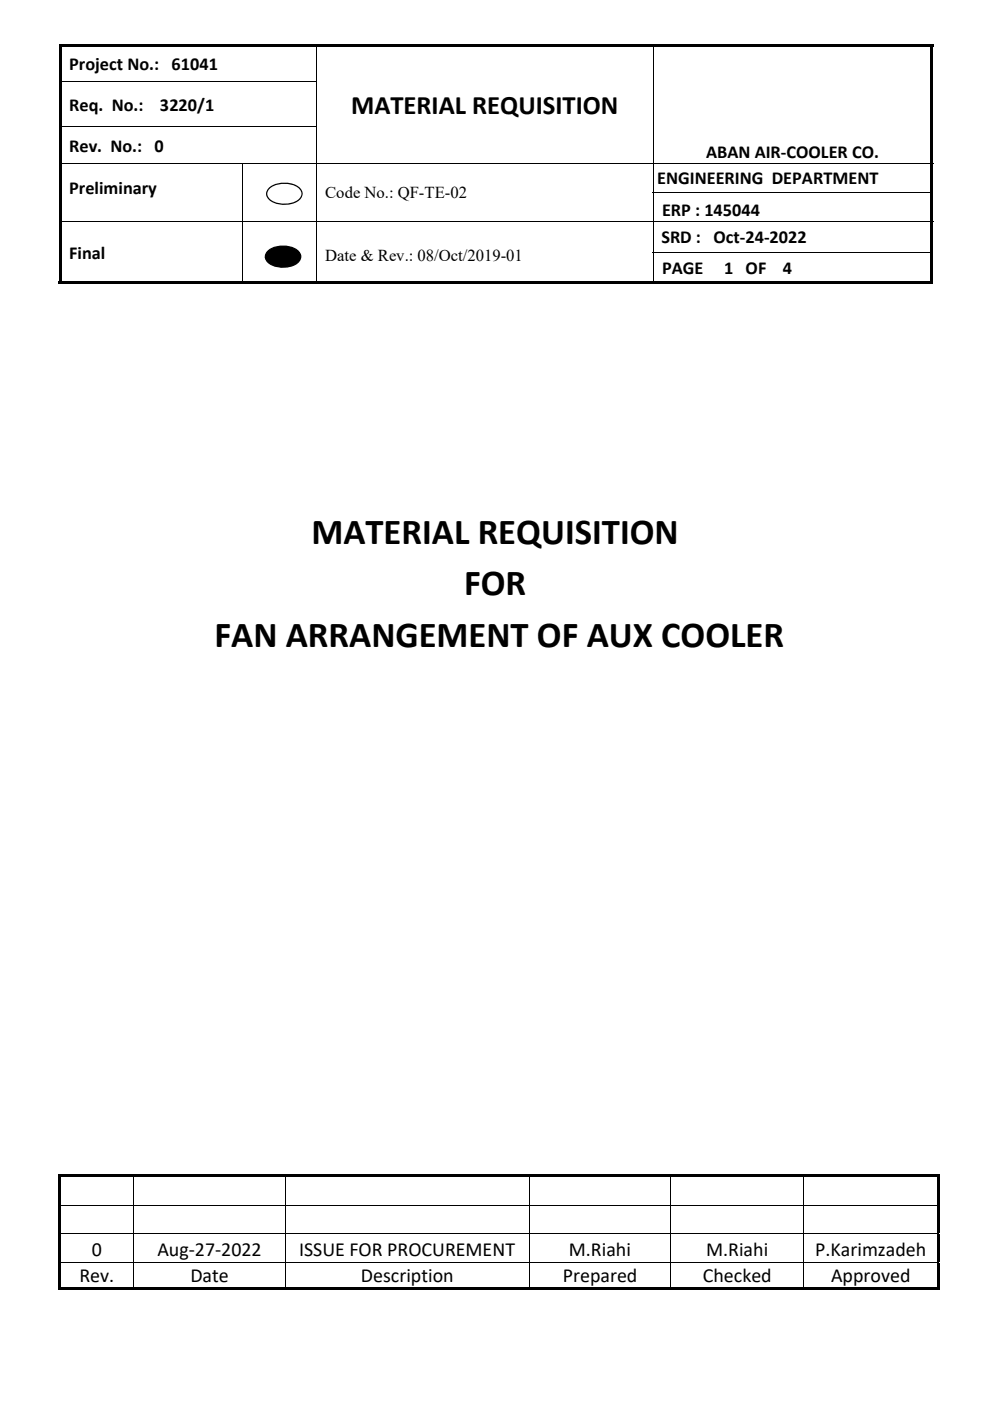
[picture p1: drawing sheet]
<svg xmlns="http://www.w3.org/2000/svg" width="210mm" height="297mm" viewBox="0 0 210 297" stroke-linecap="round" stroke-linejoin="round" font-family="sans-serif">
<defs><g id="words">
<g font-size="7.8">
<text x="66" y="115.3">MATERIAL REQUISITION</text>
<text x="98.4" y="126.2">FOR</text>
<text x="45.5" y="137.1">FAN ARRANGEMENT OF AUX COOLER</text>
</g>
<text font-size="5.7" x="74.5" y="24.2">MATERIAL REQUISITION</text>
<g font-size="4.2">
<text x="19.5" y="266.4">0</text>
<text x="33.4" y="266.4">Aug‐27‐2022</text>
<text x="63.4" y="266.4">ISSUE FOR PROCUREMENT</text>
<text x="120.7" y="266.4">M.Riahi</text>
<text x="149.8" y="266.4">M.Riahi</text>
<text x="172.9" y="266.4">P.Karimzadeh</text>
<text x="16.8" y="271.7">Rev.</text>
<text x="40.4" y="271.7">Date</text>
<text x="76.5" y="271.7">Description</text>
<text x="119.4" y="271.7">Prepared</text>
<text x="149.1" y="271.7">Checked</text>
<text x="176.3" y="271.7">Approved</text>
</g>
<g font-size="3.9">
<text x="14.7" y="14.8">Project No.: 61041</text>
<text x="14.7" y="23.5">Req. No.:</text>
<text x="33.9" y="23.5">3220/1</text>
<text x="14.7" y="32.2">Rev. No.: 0</text>
<text x="149.8" y="33.5">ABAN AIR‐COOLER CO.</text>
<text x="14.7" y="41">Preliminary</text>
<text x="139.4" y="39.1">ENGINEERING DEPARTMENT</text>
<text x="140.4" y="45.8">ERP : 145044</text>
<text x="140.3" y="51.5">SRD : Oct‐24‐2022</text>
<text x="14.7" y="54.8">Final</text>
<text x="140.4" y="58">PAGE</text>
<text x="153.6" y="58">1 OF</text>
<text x="166.1" y="58">4</text>
</g>
<g font-size="3.5">
<text x="69" y="42">Code No.: QF-TE-02</text>
<text x="69" y="55.3">Date &amp; Rev.: 08/Oct/2019-01</text>
</g>
</g></defs>
<g fill="#000">
<path d="M12.5 9.3h.5v.5h-.5zM12.5 9.3h185.4v.5h-185.4zM12.5 9.8h.5v7.4h-.5zM12.5 17.2h.5v.5h-.5zM67 17.2h.2v.5h-.2zM138.4 17.2h.2v.5h-.2zM197.4 9.3h.5v.5h-.5zM197.4 9.8h.5v7.4h-.5zM197.4 17.2h.5v.5h-.5zM12.5 17.7h.5v8.9h-.5zM12.5 26.6h.5v.6h-.5zM12.5 27.2h.5v7.3h-.5z"/>
<path d="M67 26.6h.2v.6h-.2zM138.4 26.6h.2v.6h-.2zM197.4 17.7h.5v8.9h-.5zM197.4 26.6h.5v.6h-.5zM197.4 27.2h.5v7.3h-.5zM12.5 34.7h.5v6.1h-.5zM12.5 40.8h.5v.2h-.5zM12.5 41h.5v5.8h-.5zM12.5 47h.5v6.4h-.5zM12.5 53.4h.5v.2h-.5zM51.3 40.8h.2v.2h-.2zM51.3 53.4h.2v.2h-.2z"/>
<path d="M67 40.8h.2v.2h-.2zM67 53.4h.2v.2h-.2zM197.4 34.7h.5v6.1h-.5zM197.4 41h.5v5.8h-.5zM197.4 47h.5v6.4h-.5zM12.5 53.6h.5v6.6h-.5zM12.5 59.7h38.8v.5h-38.8zM51.3 59.7h15.7v.5h-15.7zM67 59.7h71.4v.5h-71.4zM138.4 59.7h59v.5h-59zM197.4 53.6h.5v6.6h-.5zM197.4 59.7h.5v.5h-.5z"/>
<path d="M12.4 249h.6v.6h-.6zM12.4 249h186.8v.6h-186.8zM12.4 249.6h.6v5.8h-.6zM198.7 249h.5v.6h-.5zM198.7 249.6h.5v5.8h-.5zM12.4 255.6h.6v5.9h-.6zM12.4 261.7h.6v5.8h-.6zM12.4 267.7h.6v5.7h-.6zM12.4 272.9h15.9v.5h-15.9zM28.3 272.9h32.1v.5h-32.1zM60.4 272.9h51.8v.5h-51.8zM112.2 272.9h30v.5h-30z"/>
<path d="M142.2 272.9h28.2v.5h-28.2zM170.4 272.9h28.3v.5h-28.3zM198.7 255.6h.5v5.9h-.5zM198.7 261.7h.5v5.8h-.5zM198.7 267.7h.5v5.7h-.5zM198.7 272.9h.5v.5h-.5z"/>
<path d="M57 52.9a5.4 5.4 0 0 1 6.6 .6 1.79 1.79 0 0 1-1.1 2.7 5.6 5.6 0 0 1-6-.7 1.71 1.71 0 0 1 .5-2.6zM56.7 53.6a1.45 1.45 0 0 0 .6 2.2 5.1 5.1 0 0 0 6.1-.6 1.38 1.38 0 0 0-.5-2.1 5.2 5.2 0 0 0-6.2 .5z"/>
<path d="M57.3 39.6a5.4 5.4 0 0 1 6.6 .5 1.79 1.79 0 0 1-1 2.8 5.6 5.6 0 0 1-6.1-.7l-.4-1.1a1.78 1.78 0 0 1 .9-1.5zM57 40.2a1.47 1.47 0 0 0 .6 2.3 5.1 5.1 0 0 0 6.1-.7 1.39 1.39 0 0 0-.5-2 5.2 5.2 0 0 0-6.2 .4z"/>
</g>
<g fill="none" stroke="#000" stroke-width=".21">
<path d="M13 17.3h54M67.1 9.8v7.4M67.1 17.7v8.9M138.5 9.8v7.4M138.5 17.7v8.9M12.5 34.6h185.4M13 26.7h54M51.4 34.7v6.1M67.1 27.2v7.3M67.1 34.7v6.1M138.5 27.2v7.3M138.5 34.7v6.1"/>
<path d="M12.5 46.9h185.4M51.4 41v5.8M51.4 47v6.4M51.4 53.6v6.1M67.1 41v5.8M67.1 47v6.4M67.1 53.6v6.1M138.4 40.9h59.5M138.4 53.5h59.5M138.5 41v5.8M138.5 47v6.4M138.5 53.6v6.1"/>
<path d="M12.4 255.5h186.8M28.4 249.6v5.8M28.4 255.6v5.9M60.5 249.6v5.8M60.5 255.6v5.9M112.2 249.6v5.8M112.2 255.6v5.9M142.3 249.6v5.8M142.3 255.6v5.9M170.5 249.6v5.8M170.5 255.6v5.9M12.4 261.6h186.8"/>
<path d="M12.4 267.6h186.8M28.4 261.7v5.8M28.4 267.7v5.2M60.5 261.7v5.8M60.5 267.7v5.2M112.2 261.7v5.8M112.2 267.7v5.2M142.3 261.7v5.8M142.3 267.7v5.2M170.5 261.7v5.8M170.5 267.7v5.2"/>
</g>
<path d="M56.7 53.4a5.2 5.2 0 0 1 6.7 0 1.73 1.73 0 0 1-1 2.8 5.2 5.2 0 0 1-5.7-.8 1.47 1.47 0 0 1 0-2z" fill-rule="evenodd" fill="#000"/>
<use href="#words"/>
</svg>
